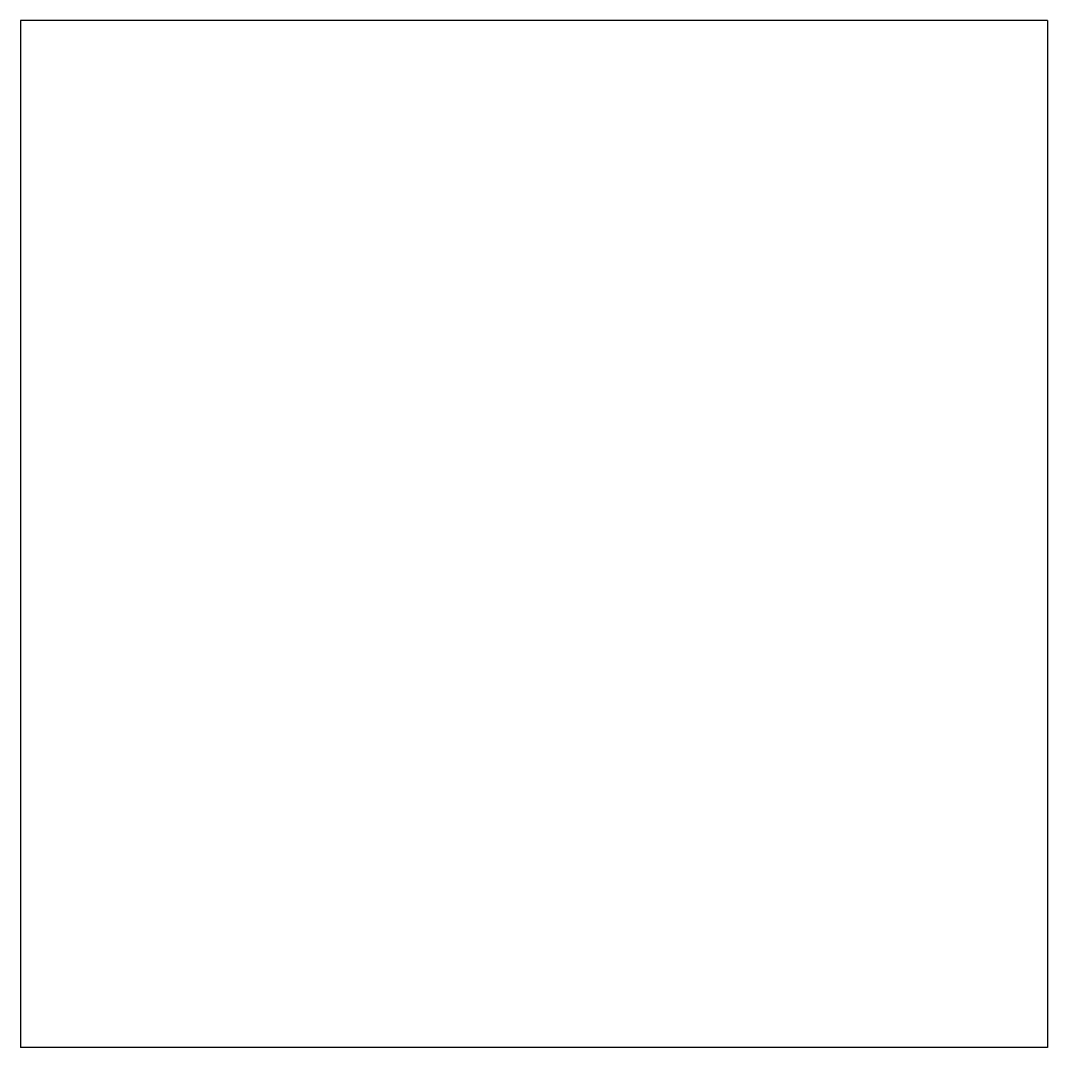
# Model space of a CAD drawing. Header units: millimetres. Extents: x -50 to 50, y -50 to 50.
import ezdxf

# ---------------------------------------------------------------- set-up
doc = ezdxf.new("R2010")
doc.units = ezdxf.units.MM

msp = doc.modelspace()

# ---------------------------------------------------------------- linework, layer by layer
for p, q in [((50, 50), (-50, 50)), ((-50, 50), (-50, -50)), ((50, 50), (50, -50)), ((50, -50), (-50, -50))]:
    msp.add_line(p, q)

doc.saveas('drawing.dxf')
